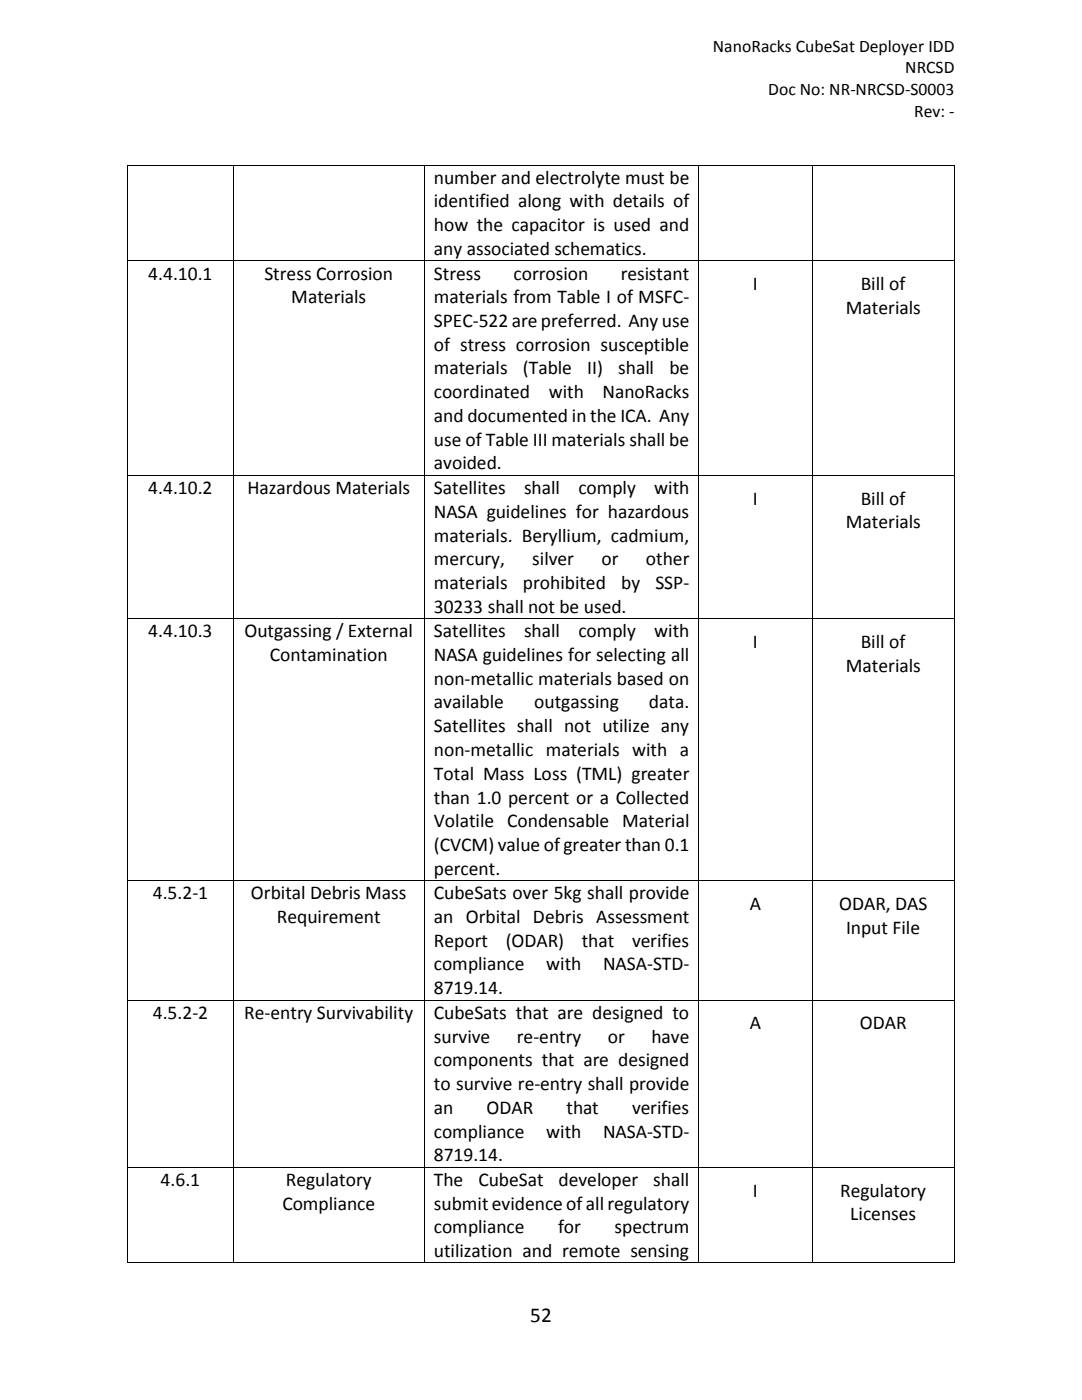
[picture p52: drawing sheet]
<svg xmlns="http://www.w3.org/2000/svg" width="216mm" height="279mm" viewBox="0 0 216 279" stroke-linecap="round" stroke-linejoin="round" font-family="sans-serif">
<defs><g id="words">
<text font-size="4.2" x="105.8" y="263.9">52</text>
<g font-size="3.9">
<text x="86.6" y="36.7">number and electrolyte must be</text>
<text x="86.6" y="41.4">identified along with details of</text>
<text x="86.6" y="46.1">how the capacitor is used and</text>
<text x="86.6" y="50.9">any associated schematics.</text>
<text x="29.6" y="55.8">4.4.10.1</text>
<text x="52.7" y="55.8">Stress Corrosion</text>
<text x="86.6" y="55.8">Stress</text>
<text x="102.4" y="55.8">corrosion</text>
<text x="123.9" y="55.8">resistant</text>
<text x="150.2" y="57.9">I</text>
<text x="171.7" y="57.9">Bill of</text>
<text x="58.1" y="60.5">Materials</text>
<text x="86.6" y="60.5">materials from Table I of MSFC-</text>
<text x="86.6" y="65.2">SPEC-522 are preferred. Any use</text>
<text x="168.8" y="62.7">Materials</text>
<text x="86.6" y="70">of stress corrosion susceptible</text>
<text x="86.6" y="74.7">materials</text>
<text x="104.4" y="74.7">(Table</text>
<text x="117.2" y="74.7">II)</text>
<text x="123.4" y="74.7">shall</text>
<text x="133.6" y="74.7">be</text>
<text x="86.6" y="79.5">coordinated</text>
<text x="109.5" y="79.5">with</text>
<text x="120.2" y="79.5">NanoRacks</text>
<text x="86.6" y="84.2">and documented in the ICA. Any</text>
<text x="86.6" y="88.9">use of Table III materials shall be</text>
<text x="86.6" y="93.7">avoided.</text>
<text x="29.6" y="98.6">4.4.10.2</text>
<text x="49.4" y="98.6">Hazardous Materials</text>
<text x="86.6" y="98.6">Satellites</text>
<text x="104.6" y="98.6">shall</text>
<text x="115.4" y="98.6">comply</text>
<text x="130.6" y="98.6">with</text>
<text x="150.2" y="100.7">I</text>
<text x="171.7" y="100.7">Bill of</text>
<text x="86.6" y="103.3">NASA guidelines for hazardous</text>
<text x="168.8" y="105.5">Materials</text>
<text x="86.6" y="108.1">materials. Beryllium, cadmium,</text>
<text x="86.6" y="112.8">mercury,</text>
<text x="106.2" y="112.8">silver</text>
<text x="120" y="112.8">or</text>
<text x="128.9" y="112.8">other</text>
<text x="86.6" y="117.6">materials</text>
<text x="104.4" y="117.6">prohibited</text>
<text x="124" y="117.6">by</text>
<text x="130.8" y="117.6">SSP-</text>
<text x="86.6" y="122.3">30233 shall not be used.</text>
<text x="29.6" y="127.2">4.4.10.3</text>
<text x="48.8" y="127.2">Outgassing / External</text>
<text x="53.8" y="131.9">Contamination</text>
<text x="86.6" y="127.2">Satellites</text>
<text x="86.6" y="131.9">NASA guidelines for selecting all</text>
<text x="104.6" y="127.2">shall</text>
<text x="115.4" y="127.2">comply</text>
<text x="130.6" y="127.2">with</text>
<text x="150.2" y="129.3">I</text>
<text x="171.7" y="129.3">Bill of</text>
<text x="86.6" y="136.7">non-metallic materials based on</text>
<text x="168.8" y="134">Materials</text>
<text x="86.6" y="141.4">available</text>
<text x="106.6" y="141.4">outgassing</text>
<text x="129.5" y="141.4">data.</text>
<text x="86.6" y="146.1">Satellites shall not utilize any</text>
<text x="86.6" y="150.9">non-metallic materials with a</text>
<text x="86.6" y="155.6">Total Mass Loss (TML) greater</text>
<text x="86.6" y="160.4">than 1.0 percent or a Collected</text>
<text x="86.6" y="165.1">Volatile Condensable Material</text>
<text x="86.6" y="169.8">(CVCM) value of greater than 0.1</text>
<text x="30.5" y="179.5">4.5.2-1</text>
<text x="50.1" y="179.5">Orbital Debris Mass</text>
<text x="86.6" y="174.5">percent.</text>
<text x="86.6" y="179.5">CubeSats over 5kg shall provide</text>
<text x="55.2" y="184.2">Requirement</text>
<text x="86.6" y="184.2">an Orbital Debris Assessment</text>
<text x="149.6" y="181.6">A</text>
<text x="167.4" y="181.6">ODAR, DAS</text>
<text x="86.6" y="188.9">Report</text>
<text x="100.9" y="188.9">(ODAR)</text>
<text x="116.1" y="188.9">that</text>
<text x="126.1" y="188.9">verifies</text>
<text x="168.8" y="186.3">Input File</text>
<text x="86.6" y="193.7">compliance</text>
<text x="109" y="193.7">with</text>
<text x="120.3" y="193.7">NASA-STD-</text>
<text x="30.5" y="203.3">4.5.2-2</text>
<text x="48.7" y="203.3">Re-entry Survivability</text>
<text x="86.6" y="198.4">8719.14.</text>
<text x="86.6" y="203.3">CubeSats that are designed to</text>
<text x="86.6" y="208.1">survive</text>
<text x="103.1" y="208.1">re-entry</text>
<text x="121.3" y="208.1">or</text>
<text x="130" y="208.1">have</text>
<text x="149.6" y="205.4">A</text>
<text x="171.6" y="205.4">ODAR</text>
<text x="86.6" y="212.8">components that are designed</text>
<text x="86.6" y="217.6">to survive re-entry shall provide</text>
<text x="86.6" y="222.3">an</text>
<text x="86.6" y="227">compliance</text>
<text x="97.1" y="222.3">ODAR</text>
<text x="109" y="227">with</text>
<text x="113" y="222.3">that</text>
<text x="120.3" y="227">NASA-STD-</text>
<text x="126.1" y="222.3">verifies</text>
<text x="86.6" y="231.8">8719.14.</text>
<text x="32" y="236.7">4.6.1</text>
<text x="57" y="236.7">Regulatory</text>
<text x="86.6" y="236.7">The</text>
<text x="95.5" y="236.7">CubeSat</text>
<text x="111.5" y="236.7">developer</text>
<text x="130.3" y="236.7">shall</text>
<text x="150.2" y="238.8">I</text>
<text x="167.6" y="238.8">Regulatory</text>
<text x="56.3" y="241.4">Compliance</text>
<text x="86.6" y="241.4">submit evidence of all regulatory</text>
<text x="169.7" y="243.5">Licenses</text>
<text x="86.6" y="246.1">compliance</text>
<text x="86.6" y="250.9">utilization and remote sensing</text>
<text x="111.4" y="246.1">for</text>
<text x="122.6" y="246.1">spectrum</text>
</g>
<g font-size="3.5">
<text x="142.2" y="10.3">NanoRacks CubeSat Deployer IDD</text>
<text x="180.6" y="14.6">NRCSD</text>
<text x="153.3" y="19">Doc No: NR-NRCSD-S0003</text>
<text x="182.4" y="23.3">Rev: -</text>
</g>
</g></defs>
<g fill="#000">
<path d="M25.4 32.9h.2v.1h-.2zM46.4 32.9h.2v.1h-.2zM84.6 32.9h.2v.1h-.2zM139.4 32.9h.1v.1h-.1zM162 32.9h.1v.1h-.1zM190.3 32.9h.2v.1h-.2zM25.4 52h.2v.2h-.2zM46.4 52h.2v.2h-.2zM84.6 52h.2v.2h-.2zM139.4 52h.1v.2h-.1zM162 52h.1v.2h-.1zM190.3 52h.2v.2h-.2z"/>
<path d="M25.4 94.8h.2v.2h-.2zM46.4 94.8h.2v.2h-.2zM84.6 94.8h.2v.2h-.2zM139.4 94.8h.1v.2h-.1zM162 94.8h.1v.2h-.1zM190.3 94.8h.2v.2h-.2zM25.4 123.4h.2v.1h-.2zM46.4 123.4h.2v.1h-.2zM84.6 123.4h.2v.1h-.2zM139.4 123.4h.1v.1h-.1zM162 123.4h.1v.1h-.1zM190.3 123.4h.2v.1h-.2z"/>
<path d="M25.4 175.6h.2v.2h-.2zM46.4 175.6h.2v.2h-.2zM84.6 175.6h.2v.2h-.2zM139.4 175.6h.1v.2h-.1zM162 175.6h.1v.2h-.1zM190.3 175.6h.2v.2h-.2zM25.4 199.5h.2v.2h-.2zM46.4 199.5h.2v.2h-.2zM84.6 199.5h.2v.2h-.2zM139.4 199.5h.1v.2h-.1zM162 199.5h.1v.2h-.1zM190.3 199.5h.2v.2h-.2z"/>
<path d="M25.4 232.8h.2v.2h-.2zM46.4 232.8h.2v.2h-.2zM84.6 232.8h.2v.2h-.2zM139.4 232.8h.1v.2h-.1zM162 232.8h.1v.2h-.1zM190.3 232.8h.2v.2h-.2zM25.4 252h.2v.1h-.2zM46.4 252h.2v.1h-.2zM84.6 252h.2v.1h-.2zM139.4 252h.1v.1h-.1zM162 252h.1v.1h-.1zM190.3 252h.2v.1h-.2z"/>
</g>
<g fill="none" stroke="#000" stroke-width=".2">
<path d="M25.5 33v19M25.6 32.9h20.8M46.5 33v19M46.6 32.9h38M84.7 33v19M84.8 32.9h54.6M139.4 33v19M139.5 32.9h22.5M162.1 33v19M162.1 32.9h28.2M190.4 33v19M25.5 52.2v42.6"/>
<path d="M25.6 52.1h20.8M46.5 52.2v42.6M46.6 52.1h38M84.7 52.2v42.6M84.8 52.1h54.6M139.4 52.2v42.6M139.5 52.1h22.5M162.1 52.2v42.6M162.1 52.1h28.2M190.4 52.2v42.6M25.5 95v28.4M25.6 94.9h20.8"/>
<path d="M46.5 95v28.4M46.6 94.9h38M84.7 95v28.4M84.8 94.9h54.6M139.4 95v28.4M139.5 94.9h22.5M162.1 95v28.4M162.1 94.9h28.2M190.4 95v28.4M25.5 123.5v52.1M25.6 123.4h20.8M46.5 123.5v52.1"/>
<path d="M46.6 123.4h38M84.7 123.5v52.1M84.8 123.4h54.6M139.4 123.5v52.1M139.5 123.4h22.5M162.1 123.5v52.1M162.1 123.4h28.2M190.4 123.5v52.1M25.5 175.8v23.7M25.6 175.7h20.8M46.5 175.8v23.7M46.6 175.7h38"/>
<path d="M84.7 175.8v23.7M84.8 175.7h54.6M139.4 175.8v23.7M139.5 175.7h22.5M162.1 175.8v23.7M162.1 175.7h28.2M190.4 175.8v23.7M25.5 199.7v33.1M25.6 199.6h20.8M46.5 199.7v33.1M46.6 199.6h38M84.7 199.7v33.1"/>
<path d="M84.8 199.6h54.6M139.4 199.7v33.1M139.5 199.6h22.5M162.1 199.7v33.1M162.1 199.6h28.2M190.4 199.7v33.1M25.5 233v19M25.6 232.9h20.8M46.5 233v19M46.6 232.9h38M84.7 233v19M84.8 232.9h54.6"/>
<path d="M139.4 233v19M139.5 232.9h22.5M162.1 233v19M162.1 232.9h28.2M190.4 233v19M25.6 252.1h20.8M46.6 252.1h38M84.8 252.1h54.6M139.5 252.1h22.5M162.1 252.1h28.2"/>
</g>
<use href="#words"/>
</svg>
